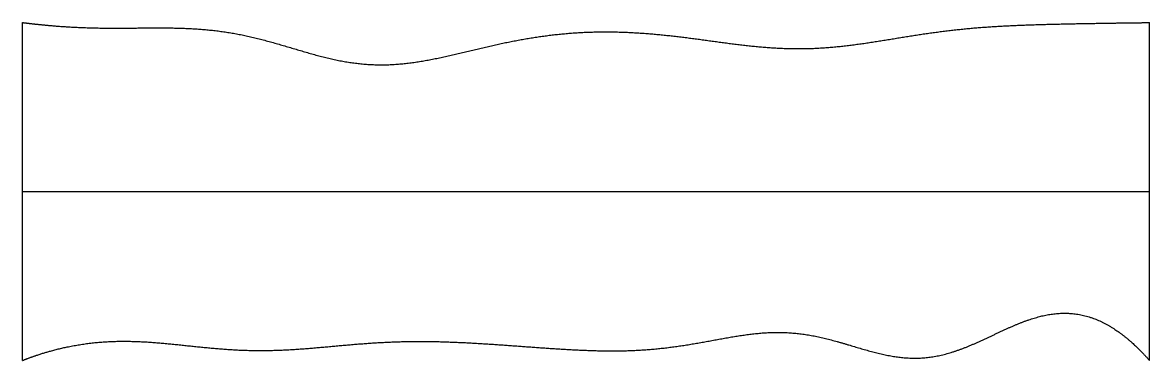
# Model space of a CAD drawing. Header units: millimetres. Extents: x 0 to 10, y 0 to 3.
import ezdxf

# ---------------------------------------------------------------- set-up
doc = ezdxf.new("R2010")
doc.units = ezdxf.units.MM
doc.layers.get('0').update_dxf_attribs({"linetype": 'CONTINUOUS'})

msp = doc.modelspace()

# ---------------------------------------------------------------- linework, layer by layer
for points in [[(0, 0), (0, 0.12), (0, 0.36), (0, 0.72), (0, 1.2), (0, 1.8), (0, 2.28), (0, 2.64), (0, 2.88), (0, 3)], [(0, 3), (0.04, 2.995), (0.12, 2.985), (0.24, 2.973), (0.4, 2.96), (0.6, 2.952), (0.801, 2.949), (1.002, 2.951), (1.204, 2.954), (1.405, 2.952), (1.605, 2.942), (1.805, 2.919), (2.004, 2.881), (2.203, 2.83), (2.401, 2.77), (2.598, 2.711), (2.796, 2.661), (2.995, 2.629), (3.194, 2.619), (3.394, 2.632), (3.594, 2.663), (3.795, 2.707), (3.995, 2.755), (4.195, 2.803), (4.394, 2.845), (4.594, 2.878), (4.793, 2.902), (4.993, 2.916), (5.192, 2.92), (5.393, 2.914), (5.593, 2.9), (5.794, 2.879), (5.995, 2.853), (6.195, 2.825), (6.396, 2.798), (6.596, 2.778), (6.796, 2.766), (6.996, 2.767), (7.196, 2.78), (7.396, 2.804), (7.596, 2.834), (7.796, 2.868), (7.996, 2.9), (8.196, 2.927), (8.396, 2.949), (8.596, 2.964), (8.797, 2.975), (8.997, 2.982), (9.198, 2.987), (9.398, 2.991), (9.599, 2.994), (9.759, 2.997), (9.88, 2.998), (9.96, 2.999), (10, 3)], [(10, 0), (10, 0.12), (10, 0.36), (10, 0.72), (10, 1.2), (10, 1.8), (10, 2.28), (10, 2.64), (10, 2.88), (10, 3)], [(0, 1.5), (0.4, 1.5), (1.2, 1.5), (2.4, 1.5), (4, 1.5), (6, 1.5), (7.6, 1.5), (8.8, 1.5), (9.6, 1.5), (10, 1.5)], [(0, 0), (0.04, 0.016), (0.12, 0.046), (0.24, 0.085), (0.4, 0.125), (0.6, 0.158), (0.801, 0.173), (1.001, 0.172), (1.202, 0.159), (1.404, 0.138), (1.605, 0.116), (1.806, 0.098), (2.007, 0.087), (2.209, 0.087), (2.41, 0.097), (2.611, 0.113), (2.813, 0.132), (3.014, 0.15), (3.215, 0.163), (3.417, 0.17), (3.618, 0.17), (3.82, 0.164), (4.021, 0.154), (4.223, 0.141), (4.424, 0.126), (4.625, 0.111), (4.826, 0.098), (5.028, 0.088), (5.229, 0.083), (5.43, 0.087), (5.631, 0.101), (5.833, 0.127), (6.034, 0.161), (6.235, 0.2), (6.436, 0.234), (6.638, 0.254), (6.839, 0.25), (7.04, 0.22), (7.241, 0.167), (7.442, 0.104), (7.641, 0.047), (7.841, 0.014), (8.039, 0.018), (8.237, 0.062), (8.433, 0.139), (8.629, 0.233), (8.825, 0.327), (9.021, 0.398), (9.216, 0.431), (9.412, 0.415), (9.608, 0.342), (9.765, 0.235), (9.882, 0.128), (9.961, 0.045), (10, 0)]]:
    msp.add_open_spline(points, degree=5)

doc.saveas('drawing.dxf')
